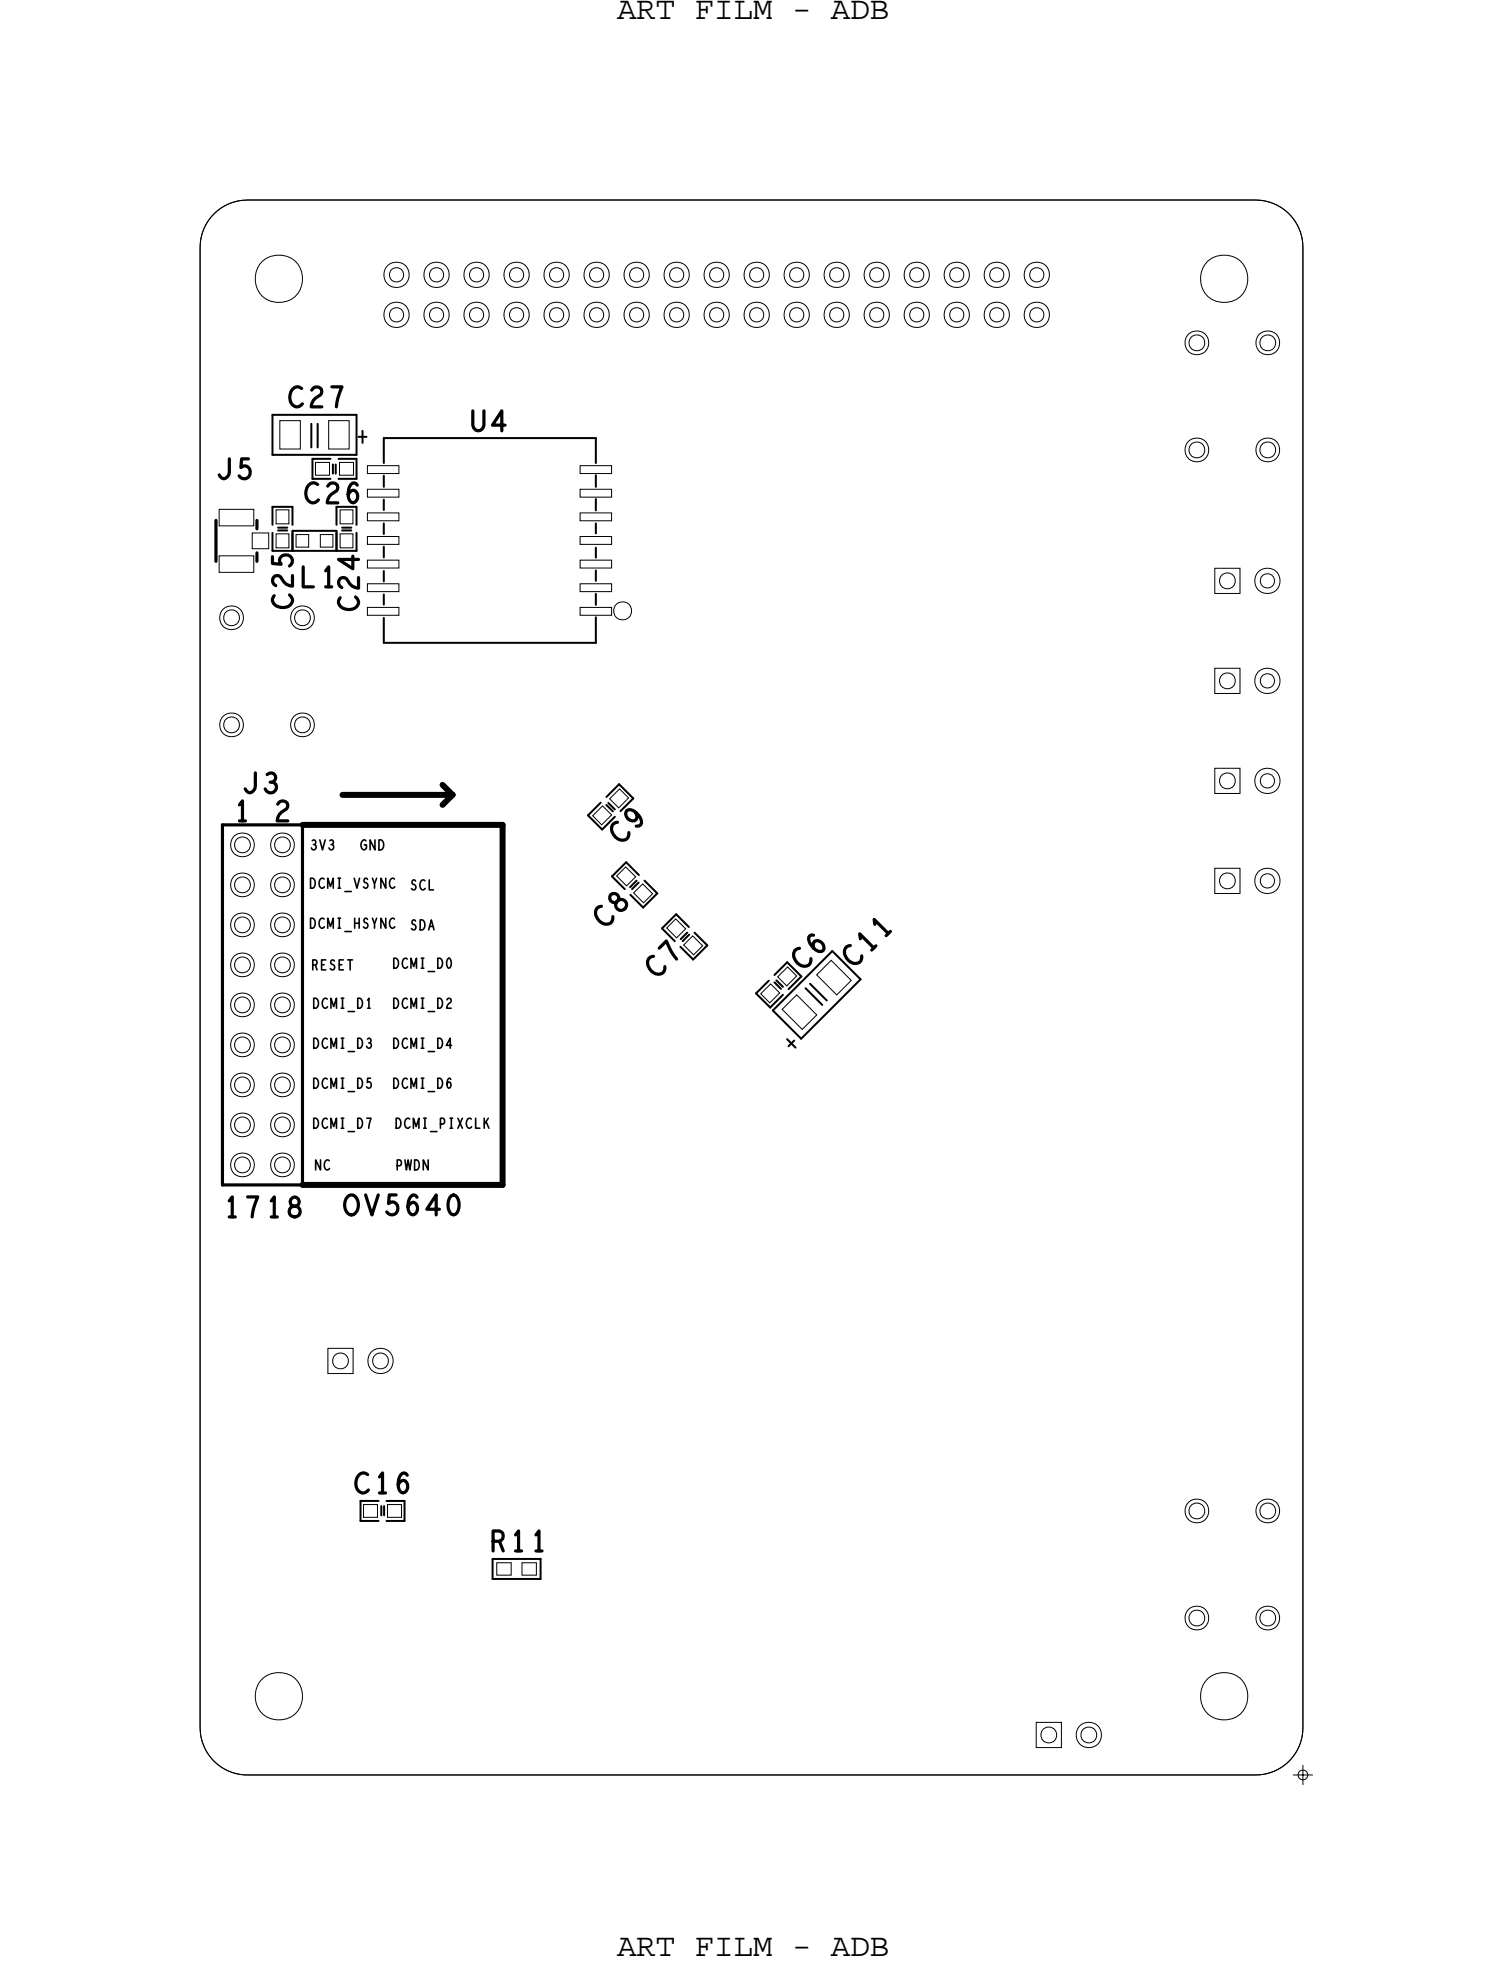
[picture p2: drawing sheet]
<svg xmlns="http://www.w3.org/2000/svg" width="95mm" height="125mm" viewBox="0 0 95 125" stroke-linecap="round" stroke-linejoin="round" font-family="sans-serif">
<defs><g id="words">
<g font-size="2.1">
<text x="39.2" y="1.2">ART FILM - ADB</text>
<text x="39.2" y="124.2">ART FILM - ADB</text>
</g>
<g font-size="1.3">
<text x="14.9" y="52.1">1</text>
<text x="39.4" y="53.6" transform="rotate(-45 39.4 53.6)">C 9</text>
<text x="38.4" y="59" transform="rotate(-45 38.4 59)">C 8</text>
<text x="41.7" y="62.1" transform="rotate(-45 41.7 62.1)">C 7</text>
<text x="51" y="61.6" transform="rotate(-45 51 61.6)">C 6</text>
<text x="54.2" y="61.4" transform="rotate(-45 54.2 61.4)">C 1 1</text>
<text x="31.1" y="98.5">R11</text>
</g>
<g font-size=".6">
<text x="19.7" y="54">3V3</text>
<text x="19.8" y="61.6">RESET</text>
</g>
</g></defs>
<!-- layer: Board Outline -->
<g fill="none" stroke="#000" stroke-width=".06">
<path d="M12.7 15.7v94zM13.6 13.6l.1-.2a3 3 0 0 1 2-.7h64a3 3 0 0 1 3 3v94a3 3 0 0 1-3 3h-64a3 3 0 0 1-3-3v-94.4a3 3 0 0 1 .9-1.7zM15.7 12.7h64zM15.7 12.7a3 3 0 0 0-3 3M79.7 12.7a3 3 0 0 1 3 3M82.7 15.7v94zM12.7 109.7a3 3 0 0 0 3 3M15.7 112.7h64zM82.7 109.7a3 3 0 0 1-3 3"/>
<circle cx="17.7" cy="17.7" r="1.51"/>
<circle cx="77.7" cy="17.7" r="1.51"/>
<circle cx="17.7" cy="107.7" r="1.51"/>
<circle cx="77.7" cy="107.7" r="1.51"/>
</g>
<path d="M19.2 52.4h12.7zM21.7 50.5h7zM28.1 49.8l.6 .7zM28.7 50.5l-.6 .6zM31.9 52.4v22.8zM19.2 75.2h12.7z" fill="none" stroke="#000" stroke-width=".38"/>
<!-- layer: Components -->
<circle cx="39.5" cy="38.8" r=".57" fill="none" stroke="#000" stroke-width=".06"/>
<g fill="none" stroke="#000" stroke-width=".13">
<path d="M17.3 26.3h5.3zM17.3 26.3v2.6zM17.3 32.2h1.3zM17.3 32.2v1.1zM17.3 33.8v1.2zM17.3 35h1.3zM17.3 28.9h5.3zM17.7 33.5h.5zM17.7 33.7h.5zM18.6 33.7h2.8zM18.6 35h2.8zM18.6 33.7v1.3z"/>
<path d="M18.6 32.2v1.1zM18.6 33.8v1.2zM19.8 26.9v1.5zM19.8 29.1v1.3zM19.8 29.1h1.2zM19.8 30.4h1.2zM20.2 26.9v1.5zM21.1 29.5v.6zM21.3 29.5v.6zM21.4 33.7v1.3zM21.4 33.8v1.2zM21.4 32.2h1.2z"/>
<path d="M21.4 32.2v1.1zM21.4 35h1.2zM21.5 29.1h1.1zM21.5 30.4h1.1zM21.7 33.5h.6zM21.7 33.7h.6zM22.6 26.3v2.6zM22.6 29.1v1.3zM22.6 32.2v1.1zM22.6 33.8v1.2zM22.8 27.7h.5zM23 27.4v.7z"/>
<path d="M24.4 27.8h13.4zM24.4 27.8v1.6zM24.4 30.2v.7zM24.4 31.7v.7zM24.4 33.2v.7zM24.4 34.7v.7zM24.4 36.3v.6zM24.4 37.7v.7zM24.4 39.2v1.6zM37.8 27.8v1.6zM37.8 30.2v.7zM37.8 31.7v.7z"/>
<path d="M37.8 33.2v.7zM37.8 34.8v.6zM37.8 36.2v.7zM37.8 37.7v.7zM37.8 39.2v1.6zM24.4 40.8h13.4zM37.3 51.8l.9 .9zM37.3 51.8l.8-.8zM38.5 51.1l.4 .4zM38.6 51l.4 .4zM38.8 55.6l.9 .9zM38.8 55.6l.9-.9z"/>
<path d="M39 51.9l-.8 .8zM39.3 49.8l.9 .9zM39.3 49.8l-.8 .8zM39.4 51.5l.8-.8zM39.7 54.7l.9 .9zM40 56.8l.8 .8zM40.4 55.9l-.4 .4zM40.5 56l-.4 .5zM40.9 55.9l.8 .8zM41.7 56.7l-.9 .9zM42 58.9l.8 .9zM42 58.9l.9-.9z"/>
<path d="M42.9 58l.8 .9zM43.2 59.6l.4-.4zM43.7 59.3l-.4 .5zM44.1 59.2l.8 .8zM43.2 60.1l.8 .8zM44.9 60l-.9 .9zM48 63.1l.9 .9zM48 63.1l.8-.8zM49.1 64.2l3.7-3.8zM49.1 64.2l1.8 1.8zM49.2 62.4l.4 .4zM49.3 62.2l.4 .5z"/>
<path d="M49.7 63.2l-.8 .8zM50 66l.5 .5zM50 61.1l.9 .9zM50 61.1l-.8 .8zM50 66.4l.4-.3zM50.1 62.8l.8-.8zM51.1 62.7l1.1 1.1zM51.4 62.5l1.1 1zM52.8 60.4l1.8 1.8zM54.6 62.2l-3.7 3.8zM22.9 96.6h1.1zM22.9 95.3h1.1z"/>
<path d="M22.9 95.3v1.3zM24.2 95.6v.6zM24.4 95.6v.6zM24.5 95.3h1.2zM24.5 96.6h1.2zM25.7 95.3v1.3zM31.3 99h3zM31.3 99v1.3zM34.3 99v1.3zM31.3 100.3h3z"/>
</g>
<path d="M13.7 33v2.6zM16.3 33v.6zM16.3 35.1v.5zM14.1 52.4h5.1zM14.1 52.4v22.8zM19.2 52.4v22.8zM14.1 75.2h5.1z" fill="none" stroke="#000" stroke-width=".2"/>
<!-- layer: Nets -->
<g fill="none" stroke="#000" stroke-width=".06">
<path d="M13.9 32.3h2.2v1.1h-2.2zM13.9 35.3h2.2v1h-2.2zM16 33.8h1.1v1h-1.1zM17.5 33.9h.8v.9h-.8zM17.5 32.4h.8v.9h-.8zM17.8 26.7h1.3v1.8h-1.3zM18.8 33.9h.8v.8h-.8zM20 29.4h.9v.8h-.9zM20.3 33.9h.8v.8h-.8zM20.9 26.7h1.3v1.8h-1.3zM21.5 29.4h.9v.8h-.9zM21.6 33.9h.8v.9h-.8z"/>
<path d="M21.6 32.4h.8v.9h-.8zM23.3 31.1h2v.5h-2zM23.3 29.6h2v.5h-2zM23.3 34.1h2v.5h-2zM23.3 35.6h2v.5h-2zM23.3 32.6h2v.5h-2zM23.3 37.1h2v.5h-2zM23.3 38.6h2v.5h-2zM36.8 37.1h2v.5h-2zM36.8 38.6h2v.5h-2zM36.8 29.6h2v.5h-2zM36.8 31.1h2v.5h-2z"/>
<path d="M36.8 35.6h2v.5h-2zM36.8 32.6h2v.5h-2zM36.8 34.1h2v.5h-2zM77.1 36.1h1.6v1.6h-1.6zM38.2 51.2l.6 .5-.6 .7-.6-.6zM39.3 50.1l.6 .6-.6 .6-.6-.6zM39.7 55l.6 .7-.5 .5-.7-.6zM40.8 56.1l.6 .7-.6 .5-.6-.6zM42.3 58.9l.6-.6 .6 .7-.6 .5zM43.4 60l.6-.6 .6 .7-.6 .5zM77.1 55.1h1.6v1.6h-1.6zM77.1 48.8h1.6v1.6h-1.6z"/>
<path d="M77.1 42.4h1.6v1.6h-1.6zM48.3 63.1l.6-.6 .6 .5-.6 .7zM49.4 62l.6-.6 .6 .6-.7 .6zM49.6 64.1l1-.9 1.2 1.2-.9 1zM51.8 61.9l1-.9 1.2 1.3-.9 .9zM20.8 85.6h1.6v1.6h-1.6zM23.1 95.5h.9v.8h-.9zM24.6 95.5h.9v.8h-.9zM31.5 99.2h.9v.8h-.9zM33.1 99.2h.9v.8h-.9zM65.8 109.4h1.6v1.6h-1.6z"/>
<circle cx="25.2" cy="20" r=".45"/>
<circle cx="25.2" cy="17.5" r=".45"/>
<circle cx="25.2" cy="20" r=".81"/>
<circle cx="25.2" cy="17.5" r=".81"/>
<circle cx="27.7" cy="17.5" r=".45"/>
<circle cx="27.7" cy="20" r=".45"/>
<circle cx="27.7" cy="20" r=".81"/>
<circle cx="27.7" cy="17.5" r=".81"/>
<circle cx="30.2" cy="20" r=".45"/>
<circle cx="30.2" cy="17.5" r=".45"/>
<circle cx="30.2" cy="20" r=".81"/>
<circle cx="30.2" cy="17.5" r=".81"/>
<circle cx="32.8" cy="20" r=".45"/>
<circle cx="32.8" cy="17.5" r=".45"/>
<circle cx="32.8" cy="20" r=".81"/>
<circle cx="32.8" cy="17.5" r=".81"/>
<circle cx="35.3" cy="20" r=".45"/>
<circle cx="35.3" cy="17.5" r=".45"/>
<circle cx="35.3" cy="17.5" r=".81"/>
<circle cx="35.3" cy="20" r=".81"/>
<circle cx="37.9" cy="17.5" r=".45"/>
<circle cx="37.9" cy="20" r=".45"/>
<circle cx="37.9" cy="20" r=".81"/>
<circle cx="37.9" cy="17.5" r=".81"/>
<circle cx="40.4" cy="17.5" r=".45"/>
<circle cx="40.4" cy="20" r=".45"/>
<circle cx="40.4" cy="17.5" r=".81"/>
<circle cx="40.4" cy="20" r=".81"/>
<circle cx="42.9" cy="17.5" r=".45"/>
<circle cx="42.9" cy="20" r=".45"/>
<circle cx="42.9" cy="17.5" r=".81"/>
<circle cx="42.9" cy="20" r=".81"/>
<circle cx="45.5" cy="20" r=".45"/>
<circle cx="45.5" cy="17.5" r=".45"/>
<circle cx="45.5" cy="20" r=".81"/>
<circle cx="45.5" cy="17.5" r=".81"/>
<circle cx="48" cy="20" r=".45"/>
<circle cx="48" cy="17.5" r=".45"/>
<circle cx="48" cy="20" r=".81"/>
<circle cx="48" cy="17.5" r=".81"/>
<circle cx="50.6" cy="20" r=".45"/>
<circle cx="50.6" cy="17.5" r=".45"/>
<circle cx="50.6" cy="17.5" r=".81"/>
<circle cx="50.6" cy="20" r=".81"/>
<circle cx="53.1" cy="17.5" r=".45"/>
<circle cx="53.1" cy="20" r=".45"/>
<circle cx="53.1" cy="20" r=".81"/>
<circle cx="53.1" cy="17.5" r=".81"/>
<circle cx="55.6" cy="20" r=".45"/>
<circle cx="55.6" cy="17.5" r=".45"/>
<circle cx="55.6" cy="20" r=".81"/>
<circle cx="55.6" cy="17.5" r=".81"/>
<circle cx="58.2" cy="17.5" r=".45"/>
<circle cx="58.2" cy="20" r=".45"/>
<circle cx="58.2" cy="20" r=".81"/>
<circle cx="58.2" cy="17.5" r=".81"/>
<circle cx="60.7" cy="20" r=".45"/>
<circle cx="60.7" cy="17.5" r=".45"/>
<circle cx="60.7" cy="20" r=".81"/>
<circle cx="60.7" cy="17.5" r=".81"/>
<circle cx="63.3" cy="20" r=".45"/>
<circle cx="63.3" cy="17.5" r=".45"/>
<circle cx="63.3" cy="17.5" r=".81"/>
<circle cx="63.3" cy="20" r=".81"/>
<circle cx="65.8" cy="20" r=".45"/>
<circle cx="65.8" cy="17.5" r=".45"/>
<circle cx="65.8" cy="17.5" r=".81"/>
<circle cx="65.8" cy="20" r=".81"/>
<circle cx="14.7" cy="39.2" r=".5"/>
<circle cx="14.7" cy="39.2" r=".76"/>
<circle cx="19.2" cy="39.2" r=".5"/>
<circle cx="19.2" cy="39.2" r=".76"/>
<circle cx="76" cy="28.6" r=".5"/>
<circle cx="76" cy="21.8" r=".5"/>
<circle cx="76" cy="21.8" r=".76"/>
<circle cx="76" cy="28.6" r=".76"/>
<circle cx="77.9" cy="36.9" r=".5"/>
<circle cx="80.4" cy="36.9" r=".45"/>
<circle cx="80.4" cy="36.9" r=".81"/>
<circle cx="80.5" cy="21.8" r=".5"/>
<circle cx="80.5" cy="28.6" r=".5"/>
<circle cx="80.5" cy="21.8" r=".76"/>
<circle cx="80.5" cy="28.6" r=".76"/>
<circle cx="14.7" cy="46" r=".5"/>
<circle cx="14.7" cy="46" r=".76"/>
<circle cx="15.4" cy="58.7" r=".5"/>
<circle cx="15.4" cy="53.6" r=".5"/>
<circle cx="15.4" cy="56.2" r=".5"/>
<circle cx="15.4" cy="56.2" r=".76"/>
<circle cx="15.4" cy="53.7" r=".76"/>
<circle cx="15.4" cy="58.7" r=".76"/>
<circle cx="17.9" cy="53.6" r=".5"/>
<circle cx="17.9" cy="58.7" r=".5"/>
<circle cx="17.9" cy="56.2" r=".5"/>
<circle cx="17.9" cy="58.7" r=".76"/>
<circle cx="17.9" cy="56.2" r=".76"/>
<circle cx="17.9" cy="53.7" r=".76"/>
<circle cx="19.2" cy="46" r=".5"/>
<circle cx="19.2" cy="46" r=".76"/>
<circle cx="77.9" cy="43.2" r=".5"/>
<circle cx="77.9" cy="55.9" r=".5"/>
<circle cx="77.9" cy="49.6" r=".5"/>
<circle cx="80.4" cy="43.2" r=".45"/>
<circle cx="80.4" cy="55.9" r=".45"/>
<circle cx="80.4" cy="49.6" r=".45"/>
<circle cx="80.4" cy="43.2" r=".81"/>
<circle cx="80.4" cy="49.6" r=".81"/>
<circle cx="80.4" cy="55.9" r=".81"/>
<circle cx="15.4" cy="74" r=".5"/>
<circle cx="15.4" cy="63.8" r=".5"/>
<circle cx="15.4" cy="66.3" r=".5"/>
<circle cx="15.4" cy="61.3" r=".5"/>
<circle cx="15.4" cy="71.4" r=".5"/>
<circle cx="15.4" cy="68.9" r=".5"/>
<circle cx="15.4" cy="74" r=".76"/>
<circle cx="15.4" cy="68.9" r=".76"/>
<circle cx="15.4" cy="63.8" r=".76"/>
<circle cx="15.4" cy="71.4" r=".76"/>
<circle cx="15.4" cy="66.4" r=".76"/>
<circle cx="15.4" cy="61.3" r=".76"/>
<circle cx="17.9" cy="74" r=".5"/>
<circle cx="17.9" cy="63.8" r=".5"/>
<circle cx="17.9" cy="61.3" r=".5"/>
<circle cx="17.9" cy="71.4" r=".5"/>
<circle cx="17.9" cy="68.9" r=".5"/>
<circle cx="17.9" cy="66.3" r=".5"/>
<circle cx="17.9" cy="71.4" r=".76"/>
<circle cx="17.9" cy="68.9" r=".76"/>
<circle cx="17.9" cy="63.8" r=".76"/>
<circle cx="17.9" cy="61.3" r=".76"/>
<circle cx="17.9" cy="74" r=".76"/>
<circle cx="17.9" cy="66.4" r=".76"/>
<circle cx="21.6" cy="86.4" r=".5"/>
<circle cx="24.1" cy="86.4" r=".5"/>
<circle cx="24.2" cy="86.4" r=".81"/>
<circle cx="76" cy="95.9" r=".5"/>
<circle cx="76" cy="95.9" r=".76"/>
<circle cx="80.5" cy="95.9" r=".5"/>
<circle cx="80.5" cy="95.9" r=".76"/>
<circle cx="66.6" cy="110.2" r=".5"/>
<circle cx="69.1" cy="110.2" r=".5"/>
<circle cx="69.1" cy="110.2" r=".81"/>
<circle cx="76" cy="102.7" r=".5"/>
<circle cx="76" cy="102.7" r=".76"/>
<circle cx="80.5" cy="102.7" r=".5"/>
<circle cx="80.5" cy="102.7" r=".76"/>
</g>
<!-- layer: Text -->
<g fill="none" stroke="#000" stroke-width=".2">
<path d="M14.6 29.1v.9a.33 .33 0 0 1-.3 .4 .33 .33 0 0 1-.4-.3M15.8 29.1h-.5v.6a.38 .38 0 0 1 .5 .1 .38 .38 0 0 1-.1 .5 .38 .38 0 0 1-.5-.1M17.3 35.3v.5h.5a.38 .38 0 0 1 .2-.5 .38 .38 0 0 1 .5 .1 .38 .38 0 0 1-.1 .5M18.4 37.8a.45 .45 0 0 1 .1 .5 .45 .45 0 0 1-.5 .3 .5 .5 0 0 1-.6-.2 .5 .5 0 0 1 0-.6M18.6 36.5v.7a.86 .86 0 0 1-.8-.6 .32 .32 0 0 0-.5 .1 .32 .32 0 0 0 .2 .5M19.1 24.7a.5 .5 0 0 0-.5 0 .5 .5 0 0 0-.2 .6 .46 .46 0 0 0 .2 .5 .46 .46 0 0 0 .6-.2M19.2 36v1.3h.7M19.8 24.8a.32 .32 0 0 1 .4-.2 .32 .32 0 0 1 .1 .5 .86 .86 0 0 0-.5 .7h.6M20.2 30.8a.5 .5 0 0 0-.6 0 .5 .5 0 0 0-.2 .6 .46 .46 0 0 0 .3 .5 .46 .46 0 0 0 .5-.2M20.7 37.3h.4M20.7 36.2l.2-.2v1.3M20.8 30.9a.32 .32 0 0 1 .5-.2 .32 .32 0 0 1 .1 .5 .86 .86 0 0 0-.6 .7h.6"/>
<path d="M21.1 24.6h.6l-.3 1.2M22.4 35.3v.8l-.9-.6h1.3M22.6 37.9a.45 .45 0 0 1 .1 .6 .45 .45 0 0 1-.5 .2 .5 .5 0 0 1-.6-.2 .5 .5 0 0 1 0-.5M22.7 30.8l-.2-.1a.74 .74 0 0 0-.1 1.2 .43 .43 0 0 0 .3-.4 .43 .43 0 0 0-.3-.4l-.3 .3M22.8 36.7v.6a.86 .86 0 0 1-.8-.5 .32 .32 0 0 0-.5 .1 .32 .32 0 0 0 .2 .4M30 26.1v.9a.35 .35 0 0 0 .4 .4 .35 .35 0 0 0 .3-.4v-.9M32.1 27h-.8l.6-.9v1.3M15.2 51.1l.2-.2v1.2M16.2 49.1v.8a.33 .33 0 0 1-.2 .4 .33 .33 0 0 1-.4-.2M17 49.2a.31 .31 0 0 1 .4 0 .31 .31 0 0 1-.1 .5M17.1 49.7a.36 .36 0 0 1 .4 .3 .36 .36 0 0 1-.3 .4 .36 .36 0 0 1-.4-.3M17.6 51.1a.32 .32 0 0 1 .5-.2 .32 .32 0 0 1 .1 .5 .86 .86 0 0 0-.6 .7h.7"/>
<path d="M14.5 77.3h.4M14.5 76.3l.2-.3v1.3M15.7 76h.7l-.4 1.3M17.2 77.3h.4M17.2 76.3l.2-.3v1.3M18.5 76.1a.29 .29 0 0 0 0 .4 .29 .29 0 0 0 .3 .1 .34 .34 0 0 1 .2 .5 .34 .34 0 0 1-.6 0 .34 .34 0 0 1 .2-.5 .29 .29 0 0 0 .4-.4 .29 .29 0 0 0-.5-.1zM22.1 76a.48 .48 0 0 1 .5 0 .48 .48 0 0 1 .1 .6 .45 .45 0 0 1-.4 .5 .45 .45 0 0 1-.4-.5v-.3zM23.2 75.9l.4 1.2 .4-1.2M25.1 75.9h-.4v.5a.38 .38 0 0 1 .5 .1 .38 .38 0 0 1-.1 .6 .38 .38 0 0 1-.6-.2M26.5 76l-.2-.1a.74 .74 0 0 0-.1 1.2 .43 .43 0 0 0 .3-.4 .43 .43 0 0 0-.3-.4l-.3 .3M27.9 76.8h-.8l.6-.9v1.2M28.7 75.9a.45 .45 0 0 1 .4 .6v.2a.35 .35 0 0 1-.3 .4 .35 .35 0 0 1-.3-.4v-.4z"/>
<path d="M23.3 93.6a.5 .5 0 0 0-.6 .1 .5 .5 0 0 0-.1 .5 .46 .46 0 0 0 .2 .5 .46 .46 0 0 0 .6-.1M24.1 94.8h.4M24.1 93.8l.2-.3v1.3M25.8 93.7l-.1-.2a.74 .74 0 0 0-.1 1.3 .43 .43 0 0 0 .3-.4 .43 .43 0 0 0-.3-.4l-.3 .3M31.3 97.9h.4a.34 .34 0 0 0 .2-.4 .34 .34 0 0 0-.2-.3h-.4v1.3M32.7 97.5l.2-.3v1.3M34 97.5l.2-.3v1.3"/>
</g>
<g fill="none" stroke="#000" stroke-width=".1">
<path d="M19.7 58.3a.32 .32 0 0 1 .3 .3 .32 .32 0 0 1-.3 .3zM19.7 55.8a.32 .32 0 0 1 .3 .3 .32 .32 0 0 1-.3 .3zM19.8 53.4a.14 .14 0 0 1 .2 0 .14 .14 0 0 1 0 .2M20.3 53.3l.2 .7 .1-.7M20.6 58.4a.3 .3 0 0 0-.4 .2 .3 .3 0 0 0 .2 .3l.2-.1M20.6 55.8a.3 .3 0 0 0-.4 .2 .3 .3 0 0 0 .2 .4l.2-.1M20.8 58.9v-.6l.2 .5 .2-.5v.6M20.8 56.4v-.6l.2 .5 .2-.5v.6M20.9 53.4a.15 .15 0 0 1 .3 0 .14 .14 0 0 1-.1 .2M21.5 58.9h.1M21.5 58.3h.1M21.5 56.4h.1"/>
<path d="M21.5 55.8h.1M21.5 55.8v.6M21.5 58.3v.6M21.9 59.1h.4M21.9 56.6h.4M22.5 55.8l.2 .6 .1-.6M22.5 58.3v.6M22.5 58.6h.3M22.8 58.3v.6M23.2 53.4a.28 .28 0 0 0-.3 .1 .28 .28 0 0 0 .1 .4l.1 .1 .2-.2v-.2h-.2M23.3 58.4l-.2-.1v.2a.19 .19 0 0 1 .3 .2 .19 .19 0 0 1-.3 .2M23.3 55.8h-.2v.2a.19 .19 0 0 1 .3 .2 .19 .19 0 0 1-.3 .2v-.1"/>
<path d="M23.6 58.3l.2 .6M23.6 55.8l.2 .6M23.8 53.3v.7l-.3-.7v.7M23.9 58.3l-.1 .4M23.9 55.8l-.1 .3M24.1 53.3a.32 .32 0 0 1 .3 .3 .32 .32 0 0 1-.3 .4zM24.5 58.3v.6l-.3-.6v.6M24.5 55.8v.6l-.3-.6v.6M25 58.4a.3 .3 0 0 0-.3 .2 .3 .3 0 0 0 .2 .3l.2-.1M25 55.8a.3 .3 0 0 0-.3 .2 .3 .3 0 0 0 .2 .4l.2-.1M26.4 58.5l-.2-.1v.2a.19 .19 0 0 1 .2 .2 .19 .19 0 0 1-.2 .2h-.1M26.4 55.9h-.2v.2a.19 .19 0 0 1 .2 .2 .19 .19 0 0 1-.2 .2l-.1-.1"/>
<path d="M26.7 58.4a.32 .32 0 0 1 .3 .3 .32 .32 0 0 1-.3 .3zM27 55.9a.3 .3 0 0 0-.4 .2 .3 .3 0 0 0 .2 .4l.2-.1M27.2 59l.2-.6 .1 .6M27.2 55.9v.6h.3M27.3 58.8h.2M19.9 61.3l.2-.1v-.2l-.2-.1v.7M19.9 65.9a.32 .32 0 0 1 .3 .3 .32 .32 0 0 1-.3 .4zM19.9 63.4a.32 .32 0 0 1 .3 .3 .32 .32 0 0 1-.3 .3zM19.9 71a.32 .32 0 0 1 .3 .3 .32 .32 0 0 1-.3 .3zM19.9 68.5a.32 .32 0 0 1 .3 .3 .32 .32 0 0 1-.3 .3zM20.3 73.6v.7l-.3-.7v.7M20.7 60.9h-.3v.7h.3"/>
<path d="M20.8 66a.3 .3 0 0 0-.4 .2 .3 .3 0 0 0 .2 .4l.2-.1M20.8 63.4a.3 .3 0 0 0-.4 .3 .3 .3 0 0 0 .2 .3l.2-.1M20.8 71.1a.3 .3 0 0 0-.4 .2 .3 .3 0 0 0 .2 .3l.2-.1M20.8 68.5a.3 .3 0 0 0-.4 .2 .3 .3 0 0 0 .2 .4l.2-.1M20.9 73.7a.3 .3 0 0 0-.4 .2 .3 .3 0 0 0 .2 .4l.2-.1M21 66.6v-.7l.2 .5 .2-.5v.7M21 64v-.6l.2 .5 .2-.5v.6M21 71.6v-.6l.2 .5 .2-.5v.6M21 69.1v-.6l.2 .5 .2-.5v.6M21.2 61h-.2v.2a.19 .19 0 0 1 .3 .2 .19 .19 0 0 1-.3 .2v-.1M21.7 66.6h.1M21.7 65.9h.1"/>
<path d="M21.7 64h.1M21.7 63.4h.1M21.7 71.6h.1M21.7 71h.1M21.7 69.1h.1M21.7 68.5h.1M21.7 63.4v.6M21.7 65.9v.7M21.7 68.5v.6M21.7 71v.6M21.8 60.9h-.3v.7h.3M22.1 60.9h.3"/>
<path d="M22.1 66.8h.4M22.1 64.2h.4M22.1 71.8h.4M22.1 69.3h.4M22.2 60.9v.7M22.7 65.9a.32 .32 0 0 1 .3 .3 .32 .32 0 0 1-.3 .4zM22.7 63.4a.32 .32 0 0 1 .3 .3 .32 .32 0 0 1-.3 .3zM22.7 71a.32 .32 0 0 1 .3 .3 .32 .32 0 0 1-.3 .3zM22.7 68.5a.32 .32 0 0 1 .3 .3 .32 .32 0 0 1-.3 .3zM23.3 71h.3l-.2 .6M23.3 66a.14 .14 0 0 1 .2 0 .14 .14 0 0 1 0 .2M23.3 64h.2"/>
<path d="M23.3 63.5l.1-.1v.6M23.4 66.2a.16 .16 0 0 1 .2 .1 .16 .16 0 0 1-.1 .2 .16 .16 0 0 1-.2-.1M23.5 68.5h-.2v.2a.17 .17 0 0 1 .2 .1 .17 .17 0 0 1 0 .2 .17 .17 0 0 1-.2 0M25 65.9a.32 .32 0 0 1 .3 .3 .32 .32 0 0 1-.3 .4zM25 63.4a.32 .32 0 0 1 .3 .3 .32 .32 0 0 1-.3 .3zM25 60.8a.32 .32 0 0 1 .3 .4 .32 .32 0 0 1-.3 .3zM25 68.5a.32 .32 0 0 1 .3 .3 .32 .32 0 0 1-.3 .3zM25.1 71a.32 .32 0 0 1 .3 .3 .32 .32 0 0 1-.3 .3zM25.2 74l.3-.1-.1-.3h-.2v.7M25.7 73.6l.1 .7 .1-.7 .1 .7 .1-.7M25.9 66a.3 .3 0 0 0-.4 .2 .3 .3 0 0 0 .2 .4l.2-.1M25.9 63.4a.3 .3 0 0 0-.4 .3 .3 .3 0 0 0 .2 .3l.2-.1"/>
<path d="M25.9 60.9a.3 .3 0 0 0-.4 .2 .3 .3 0 0 0 .2 .4l.2-.1M25.9 68.5a.3 .3 0 0 0-.4 .2 .3 .3 0 0 0 .2 .4l.2-.1M26 71.1a.3 .3 0 0 0-.3 .2 .3 .3 0 0 0 .2 .3l.1-.1M26.1 66.6v-.7l.2 .5 .1-.5v.7M26.1 64v-.6l.2 .5 .1-.5v.6M26.1 61.5v-.7l.2 .6 .1-.6v.7M26.1 69.1v-.6l.2 .5 .1-.5v.6M26.2 71.6v-.6l.2 .5 .2-.5v.6M26.3 73.6a.32 .32 0 0 1 .3 .4 .32 .32 0 0 1-.3 .3zM26.7 66.6h.2M26.7 65.9h.2M26.7 64h.2"/>
<path d="M26.7 63.4h.2M26.7 69.1h.2M26.7 68.5h.2M26.7 61.5h.2M26.7 60.8h.2M26.8 60.8v.7M26.8 63.4v.6M26.8 65.9v.7M26.8 68.5v.6M26.9 71.6h.2M26.9 71h.2M27 71v.6"/>
<path d="M27.2 66.8h.4M27.2 64.2h.4M27.2 69.3h.4M27.2 61.7h.4M27.2 73.6v.7l-.3-.7v.7M27.3 71.8h.4M27.8 65.9a.32 .32 0 0 1 .3 .3 .32 .32 0 0 1-.3 .4zM27.8 63.4a.32 .32 0 0 1 .3 .3 .32 .32 0 0 1-.3 .3zM27.8 60.8a.32 .32 0 0 1 .3 .4 .32 .32 0 0 1-.3 .3zM27.8 68.5a.32 .32 0 0 1 .3 .3 .32 .32 0 0 1-.3 .3zM28 71.4l.2-.1-.1-.3h-.1v.6M28.4 63.5a.15 .15 0 0 1 .2-.1 .15 .15 0 0 1 0 .2l-.2 .2v.2h.2"/>
<path d="M28.4 60.9a.32 .32 0 0 1 .2 .3 .32 .32 0 0 1-.2 .3 .5 .5 0 0 1 0-.6zM28.6 71.6h.1M28.6 71h.1M28.6 68.5a.32 .32 0 0 0-.2 .3 .32 .32 0 0 0 .1 .3 .18 .18 0 0 0 .2-.3 .17 .17 0 0 0-.3 0M28.6 71v.6M28.7 66.4h-.4l.3-.5v.7M29.1 71l.2 .6M29.3 71l-.2 .6M29.9 71.1a.3 .3 0 0 0-.3 .2 .3 .3 0 0 0 .2 .3l.1-.1M30.2 71v.6h.3M30.7 71v.6M30.9 71.2l.1 .4"/>
<path d="M31 71l-.3 .4"/>
</g>
<!-- layer: Drawing Origin -->
<path d="M82.1 112.7h1.2M82.5 112.5l.2-.1 .2 .1 .1 .2-.1 .2-.2 .1-.2-.1-.1-.2zM82.7 112.1v1.2" fill="none" stroke="#000" stroke-width=".06"/>
<use href="#words"/>
</svg>
